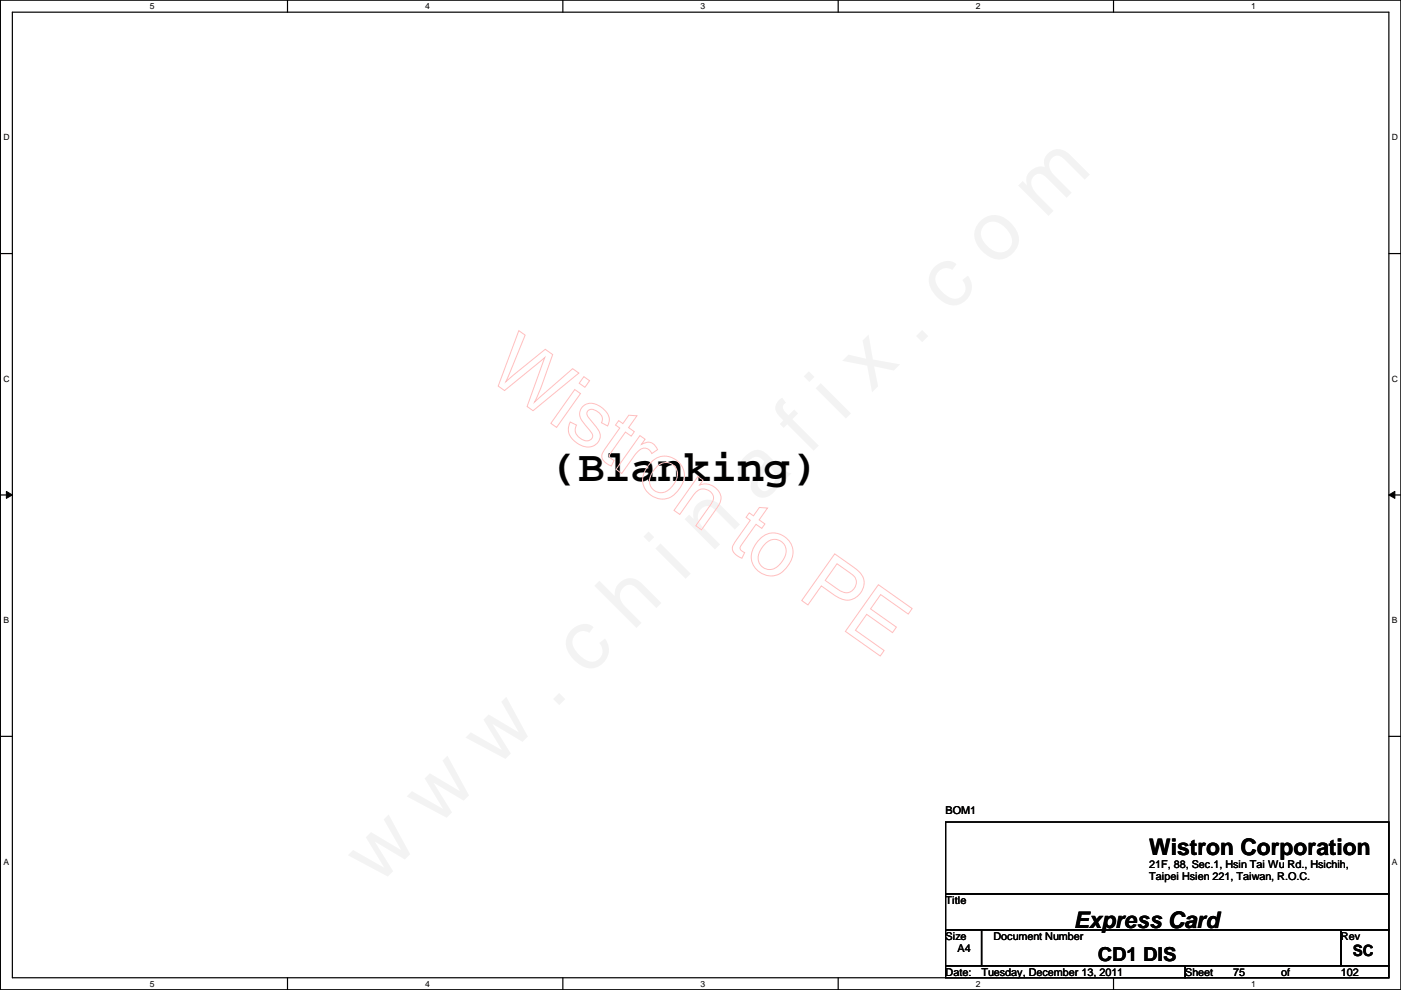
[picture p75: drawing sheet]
<svg xmlns="http://www.w3.org/2000/svg" width="297mm" height="210mm" viewBox="0 0 297 210" stroke-linecap="round" stroke-linejoin="round" font-family="sans-serif">
<defs><g id="words">
<text font-size="9.4" x="116.9" y="101.9">(Blanking)</text>
<g font-size="4.8">
<text x="243.7" y="181.3">Wistron Corporation</text>
<text x="227.7" y="196.8">Express Card</text>
</g>
<text font-size="4.1" x="232.7" y="203.7">CD1 DIS</text>
<text font-size="3.3" x="286.8" y="202.8">SC</text>
<g font-size="2.3">
<text x="200.5" y="172.6">BOM1</text>
<text x="243.7" y="184">21F, 88, Sec.1, Hsin Tai Wu Rd., Hsichih,</text>
<text x="200.5" y="191.6">Title</text>
<text x="243.7" y="186.6">Taipei Hsien 221, Taiwan, R.O.C.</text>
<text x="200.5" y="199.2">Size</text>
<text x="203" y="201.8">A4</text>
<text x="210.6" y="199.2">Document Number</text>
<text x="284.3" y="199.2">Rev</text>
<text x="200.5" y="206.8">Date:</text>
<text x="208.1" y="206.8">Tuesday, December 13, 2011</text>
<text x="251.3" y="206.8">Sheet</text>
<text x="261.4" y="206.8">75</text>
<text x="271.6" y="206.8">of</text>
<text x="284.3" y="206.8">102</text>
</g>
<g font-size="1.8">
<text x="31.8" y="1.9">5</text>
<text x="90.1" y="1.9">4</text>
<text x="148.5" y="1.9">3</text>
<text x="206.9" y="1.9">2</text>
<text x="265.3" y="1.9">1</text>
<text x=".7" y="29.8">D</text>
<text x="295.1" y="29.8">D</text>
<text x=".7" y="80.9">C</text>
<text x="295.1" y="80.9">C</text>
<text x=".7" y="132.1">B</text>
<text x="295.1" y="132.1">B</text>
<text x=".7" y="183.3">A</text>
<text x="295.1" y="183.3">A</text>
<text x="31.8" y="209.2">5</text>
<text x="90.1" y="209.2">4</text>
<text x="148.5" y="209.2">3</text>
<text x="206.9" y="209.2">2</text>
<text x="265.3" y="209.2">1</text>
</g>
</g></defs>
<path d="M.1 0h296.9v209.8h-296.9zM2.6 2.6h291.9v204.7h-291.9z" fill="none" stroke="#000" stroke-width=".25"/>
<g fill="#fff">
<path d="M31.8 .3h1v2h-1z"/>
<path d="M31.8 207.6h1v1.9h-1z"/>
</g>
<path d="M61 0v2.6M61 207.3v2.5" fill="none" stroke="#000" stroke-width=".25"/>
<g fill="#fff">
<path d="M90.1 .3h1v2h-1z"/>
<path d="M90.1 207.6h1v1.9h-1z"/>
</g>
<path d="M119.3 0v2.6M119.3 207.3v2.5" fill="none" stroke="#000" stroke-width=".25"/>
<g fill="#fff">
<path d="M148.5 .3h1v2h-1z"/>
<path d="M148.5 207.6h1v1.9h-1z"/>
</g>
<path d="M177.7 0v2.6M177.7 207.3v2.5" fill="none" stroke="#000" stroke-width=".25"/>
<g fill="#fff">
<path d="M206.9 .3h1v2h-1z"/>
<path d="M206.9 207.6h1v1.9h-1z"/>
</g>
<path d="M236.1 0v2.6M236.1 207.3v2.5" fill="none" stroke="#000" stroke-width=".25"/>
<g fill="#fff">
<path d="M265.3 .3h.9v2h-.9z"/>
<path d="M265.3 207.6h.9v1.9h-.9z"/>
<path d="M.7 28.2h1.3v1.9h-1.3z"/>
<path d="M295.1 28.2h1.3v1.9h-1.3z"/>
<path d="M.7 79.3h1.3v2h-1.3z"/>
<path d="M295.1 79.3h1.3v2h-1.3z"/>
</g>
<path d="M.1 53.8h2.5M294.5 53.8h2.5" fill="none" stroke="#000" stroke-width=".25"/>
<g fill="#fff">
<path d="M.7 130.5h1.2v2h-1.2z"/>
<path d="M295.1 130.5h1.2v2h-1.2z"/>
</g>
<path d="M.1 104.9h2.5M294.5 104.9h2.5" fill="none" stroke="#000" stroke-width=".25"/>
<path d="M1.4 104.2l1.2 .7-1.2 .8zM294.5 104.9l1.2-.7v1.5z" fill="#000"/>
<path d="M1.4 104.2l1.2 .7-1.2 .8zM294.5 104.9l1.2-.7v1.5z" fill="none" stroke="#000" stroke-width=".21"/>
<g fill="#fff">
<path d="M.7 181.7h1.2v2h-1.2z"/>
<path d="M295.1 181.7h1.2v2h-1.2z"/>
</g>
<path d="M.1 156.1h2.5M294.5 156.1h2.5M200.5 174.3h94v15.2h-94zM200.5 189.5h94v7.6h-94zM200.5 197.1h7.6v7.7h-7.6zM208.1 197.1h76.2v7.7h-76.2zM284.3 197.1h10.2v7.7h-10.2zM200.5 204.8h50.8v2.5h-50.8zM251.3 204.8h43.2v2.5h-43.2z" fill="none" stroke="#000" stroke-width=".25"/>
<g fill="none" stroke="#ffbfbf" stroke-width=".21">
<path d="M110 70.1l1.3 1-4.1 9.8 8.4-6.8 1.6 1.1-2.6 7.2-1.3 2.8 8.1-7 1.3 .9-9.7 8-1.2-.9 3.7-10.4-8.5 7-1.4-.9zM123.8 79.9l1.2 .8-1 1.4-1.2-.8zM121.9 82.6l1.2 .8-5.1 7.2-1.2-.8zM123.5 86.3a2.96 2.96 0 0 1 4.2 .2 2.75 2.75 0 0 1 1.1 3.8l-1.3-.7a1.8 1.8 0 0 0-1.1-2.5 1.14 1.14 0 0 0-1.2-.3 1.14 1.14 0 0 0-.8 .9 8.9 8.9 0 0 0 2.1 3 2.46 2.46 0 0 1 .3 3.1 2.46 2.46 0 0 1-3.1 .8 3.9 3.9 0 0 1-3.1-4.3l.3-.8 1.3 .6a2.1 2.1 0 0 0 1.2 3.1 1.28 1.28 0 0 0 1.5 .2 1.28 1.28 0 0 0 .7-1.3l-.6-.9a8.1 8.1 0 0 1-2.1-3.2 2.21 2.21 0 0 1 .6-1.7zM131.2 89.2l.9 .6 1.2-1.8 1.7 .2-1.7 2.5 1.2 .8-.7 1-1.2-.9-3 4.2a.93 .93 0 0 0-.4 1 .93 .93 0 0 0 .8 .7l.2 .1-.6 1.2a2.49 2.49 0 0 1-2-2.4l.6-1.1 3.2-4.5-.9-.7zM135.7 92.4l1.1 .7-.8 1.1a2.13 2.13 0 0 1 3.4 1.1l-1.2 .9a1.72 1.72 0 0 0-1.5-1.2 1.72 1.72 0 0 0-1.6 .9l-3.3 4.5-1.2-.9zM138.2 97.9a4.1 4.1 0 0 1 5.6 0 4.1 4.1 0 0 1 .3 5.6 4.1 4.1 0 0 1-6 1.6 4.1 4.1 0 0 1-.8-6.2zM139.4 98.9a2.53 2.53 0 0 1 3.5-.2 2.53 2.53 0 0 1 .2 3.5 3.4 3.4 0 0 1-3.3 2.2 2.59 2.59 0 0 1-1.5-4.1zM148 101l1.1 .8-.8 1a3.3 3.3 0 0 1 4.5 3.3l-.7 1.4-3.4 4.8-1.2-.8 3.1-4.4a2.05 2.05 0 0 0 0-2.9 2.05 2.05 0 0 0-2.9 .1l-3.6 4.8-1.2-.9zM158.9 108.7l.8 .7 1.3-1.8 1.7 .1-1.7 2.5 1.2 .9-.7 .9-1.2-.8-3 4.2a.92 .92 0 0 0-.4 .9 .92 .92 0 0 0 .8 .8l.2 .1-.6 1.2a2.49 2.49 0 0 1-2-2.4l.6-1.1 3.2-4.6-.9-.6zM161.2 114.2a4.1 4.1 0 0 1 5.6 0 4.1 4.1 0 0 1 .3 5.6 4.1 4.1 0 0 1-6 1.5 4.1 4.1 0 0 1-.7-6.1zM162.4 115.1a2.53 2.53 0 0 1 3.5-.1 2.53 2.53 0 0 1 .3 3.5 3.4 3.4 0 0 1-3.4 2.2 2.59 2.59 0 0 1-1.5-4.2z"/>
<path d="M177 117.4l3.7 2.7a4.4 4.4 0 0 1 2.5 3.6 3.7 3.7 0 0 1-2.1 3.2 3.7 3.7 0 0 1-3.9-.5l-3.1-2.2-2.8 4.1-1.3-1zM177.5 119.5l2.5 1.8a2.33 2.33 0 0 1 1.5 2.5 2.17 2.17 0 0 1-3.5 1.4l-3-2.1zM186.2 124l7.2 5-.8 1.2-5.9-4.1-2.1 3 5.5 3.9-.9 1.1-5.4-3.8-2.4 3.3 6.1 4.3-.9 1.2-7.4-5.2z"/>
</g>
<use href="#words"/>
</svg>
